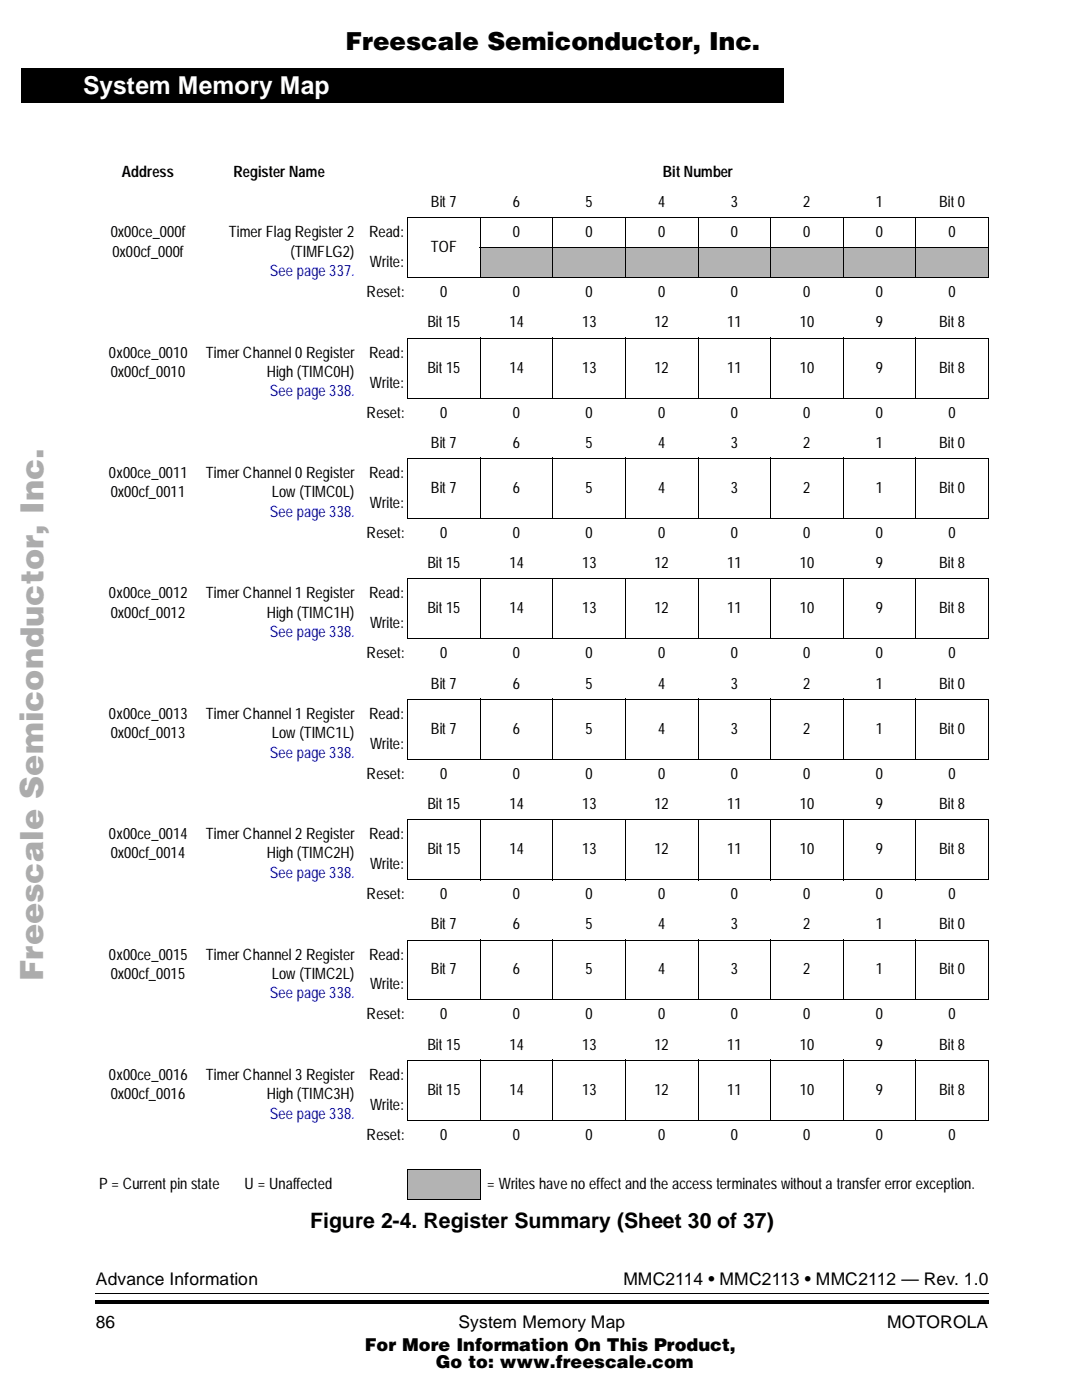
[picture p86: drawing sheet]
<svg xmlns="http://www.w3.org/2000/svg" width="216mm" height="279mm" viewBox="0 0 216 279" stroke-linecap="round" stroke-linejoin="round" font-family="sans-serif">
<defs><g id="words">
<text font-size="6.4" fill="#acacac" x="8.6" y="195.5" transform="rotate(-90 8.6 195.5)">Freescale Semiconductor, Inc...</text>
<text font-size="4.9" x="68.8" y="9.9">Freescale Semiconductor, Inc.</text>
<text font-size="4.9" fill="#fff" x="16.5" y="18.7">System Memory Map</text>
<text font-size="4.2" x="61.8" y="244.8">Figure 2-4. Register Summary (Sheet 30 of 37)</text>
<g font-size="3.5">
<text x="19.1" y="256">Advance Information</text>
<text x="124.2" y="256">MMC2114 • MMC2113 • MMC2112 — Rev. 1.0</text>
<text x="19.1" y="264.7">86</text>
<text x="72.7" y="269.2">For More Information On This Product,</text>
<text x="91.3" y="264.7">System Memory Map</text>
<text x="176.7" y="264.7">MOTOROLA</text>
<text x="86.8" y="272.8">Go to: www.freescale.com</text>
</g>
<g font-size="3.1">
<text x="24.2" y="35.3">Address</text>
<text x="46.5" y="35.3">Register Name</text>
<text x="132" y="35.3">Bit Number</text>
<text x="85.8" y="41.3">Bit 7</text>
<text x="102.1" y="41.3">6</text>
<text x="116.6" y="41.3">5</text>
<text x="131.1" y="41.3">4</text>
<text x="145.6" y="41.3">3</text>
<text x="160" y="41.3">2</text>
<text x="174.4" y="41.3">1</text>
<text x="187.1" y="41.3">Bit 0</text>
<text x="22" y="47.2">0x00ce_000f</text>
<text x="45.6" y="47.2">Timer Flag Register 2</text>
<text x="73.5" y="47.2">Read:</text>
<text x="102.1" y="47.2">0</text>
<text x="116.6" y="47.2">0</text>
<text x="131.1" y="47.2">0</text>
<text x="145.6" y="47.2">0</text>
<text x="160" y="47.2">0</text>
<text x="174.4" y="47.2">0</text>
<text x="188.9" y="47.2">0</text>
<text x="22.4" y="51.1">0x00cf_000f</text>
<text x="57.9" y="51.1">(TIMFLG2)</text>
<text x="73.7" y="53.3">Write:</text>
<text x="85.8" y="50.3">TOF</text>
<text x="73" y="59.3">Reset:</text>
<text x="87.7" y="59.3">0</text>
<text x="102.1" y="59.3">0</text>
<text x="116.6" y="59.3">0</text>
<text x="131.1" y="59.3">0</text>
<text x="145.6" y="59.3">0</text>
<text x="160" y="59.3">0</text>
<text x="174.4" y="59.3">0</text>
<text x="188.9" y="59.3">0</text>
<text x="85.1" y="65.3">Bit 15</text>
<text x="101.5" y="65.3">14</text>
<text x="115.9" y="65.3">13</text>
<text x="130.3" y="65.3">12</text>
<text x="144.8" y="65.3">11</text>
<text x="159.3" y="65.3">10</text>
<text x="174.5" y="65.3">9</text>
<text x="187.1" y="65.3">Bit 8</text>
<text x="21.7" y="71.3">0x00ce_0010</text>
<text x="41" y="71.3">Timer Channel 0 Register</text>
<text x="73.5" y="71.3">Read:</text>
<text x="22" y="75.2">0x00cf_0010</text>
<text x="53.1" y="75.2">High (TIMC0H)</text>
<text x="73.7" y="77.3">Write:</text>
<text x="85.1" y="74.2">Bit 15</text>
<text x="101.5" y="74.2">14</text>
<text x="115.9" y="74.2">13</text>
<text x="130.3" y="74.2">12</text>
<text x="144.8" y="74.2">11</text>
<text x="159.3" y="74.2">10</text>
<text x="174.5" y="74.2">9</text>
<text x="187.1" y="74.2">Bit 8</text>
<text x="73" y="83.2">Reset:</text>
<text x="87.7" y="83.2">0</text>
<text x="102.1" y="83.2">0</text>
<text x="116.6" y="83.2">0</text>
<text x="131.1" y="83.2">0</text>
<text x="145.6" y="83.2">0</text>
<text x="160" y="83.2">0</text>
<text x="174.4" y="83.2">0</text>
<text x="188.9" y="83.2">0</text>
<text x="85.8" y="89.2">Bit 7</text>
<text x="102.1" y="89.2">6</text>
<text x="116.6" y="89.2">5</text>
<text x="131.1" y="89.2">4</text>
<text x="145.6" y="89.2">3</text>
<text x="160" y="89.2">2</text>
<text x="174.4" y="89.2">1</text>
<text x="187.1" y="89.2">Bit 0</text>
<text x="21.7" y="95.2">0x00ce_0011</text>
<text x="41" y="95.2">Timer Channel 0 Register</text>
<text x="73.5" y="95.2">Read:</text>
<text x="22" y="99.1">0x00cf_0011</text>
<text x="54.1" y="99.1">Low (TIMC0L)</text>
<text x="73.7" y="101.3">Write:</text>
<text x="85.8" y="98.3">Bit 7</text>
<text x="102.1" y="98.3">6</text>
<text x="116.6" y="98.3">5</text>
<text x="131.1" y="98.3">4</text>
<text x="145.6" y="98.3">3</text>
<text x="160" y="98.3">2</text>
<text x="174.4" y="98.3">1</text>
<text x="187.1" y="98.3">Bit 0</text>
<text x="73" y="107.3">Reset:</text>
<text x="87.7" y="107.3">0</text>
<text x="102.1" y="107.3">0</text>
<text x="116.6" y="107.3">0</text>
<text x="131.1" y="107.3">0</text>
<text x="145.6" y="107.3">0</text>
<text x="160" y="107.3">0</text>
<text x="174.4" y="107.3">0</text>
<text x="188.9" y="107.3">0</text>
<text x="85.1" y="113.3">Bit 15</text>
<text x="101.5" y="113.3">14</text>
<text x="115.9" y="113.3">13</text>
<text x="130.3" y="113.3">12</text>
<text x="144.8" y="113.3">11</text>
<text x="159.3" y="113.3">10</text>
<text x="174.5" y="113.3">9</text>
<text x="187.1" y="113.3">Bit 8</text>
<text x="21.7" y="119.2">0x00ce_0012</text>
<text x="41" y="119.2">Timer Channel 1 Register</text>
<text x="73.5" y="119.2">Read:</text>
<text x="22" y="123.1">0x00cf_0012</text>
<text x="53.1" y="123.1">High (TIMC1H)</text>
<text x="73.7" y="125.2">Write:</text>
<text x="85.1" y="122.3">Bit 15</text>
<text x="101.5" y="122.3">14</text>
<text x="115.9" y="122.3">13</text>
<text x="130.3" y="122.3">12</text>
<text x="144.8" y="122.3">11</text>
<text x="159.3" y="122.3">10</text>
<text x="174.5" y="122.3">9</text>
<text x="187.1" y="122.3">Bit 8</text>
<text x="73" y="131.2">Reset:</text>
<text x="87.7" y="131.2">0</text>
<text x="102.1" y="131.2">0</text>
<text x="116.6" y="131.2">0</text>
<text x="131.1" y="131.2">0</text>
<text x="145.6" y="131.2">0</text>
<text x="160" y="131.2">0</text>
<text x="174.4" y="131.2">0</text>
<text x="188.9" y="131.2">0</text>
<text x="85.8" y="137.2">Bit 7</text>
<text x="102.1" y="137.2">6</text>
<text x="116.6" y="137.2">5</text>
<text x="131.1" y="137.2">4</text>
<text x="145.6" y="137.2">3</text>
<text x="160" y="137.2">2</text>
<text x="174.4" y="137.2">1</text>
<text x="187.1" y="137.2">Bit 0</text>
<text x="21.7" y="143.3">0x00ce_0013</text>
<text x="41" y="143.3">Timer Channel 1 Register</text>
<text x="73.5" y="143.3">Read:</text>
<text x="22" y="147.1">0x00cf_0013</text>
<text x="54.1" y="147.1">Low (TIMC1L)</text>
<text x="73.7" y="149.3">Write:</text>
<text x="85.8" y="146.2">Bit 7</text>
<text x="102.1" y="146.2">6</text>
<text x="116.6" y="146.2">5</text>
<text x="131.1" y="146.2">4</text>
<text x="145.6" y="146.2">3</text>
<text x="160" y="146.2">2</text>
<text x="174.4" y="146.2">1</text>
<text x="187.1" y="146.2">Bit 0</text>
<text x="73" y="155.3">Reset:</text>
<text x="87.7" y="155.3">0</text>
<text x="102.1" y="155.3">0</text>
<text x="116.6" y="155.3">0</text>
<text x="131.1" y="155.3">0</text>
<text x="145.6" y="155.3">0</text>
<text x="160" y="155.3">0</text>
<text x="174.4" y="155.3">0</text>
<text x="188.9" y="155.3">0</text>
<text x="85.1" y="161.2">Bit 15</text>
<text x="101.5" y="161.2">14</text>
<text x="115.9" y="161.2">13</text>
<text x="130.3" y="161.2">12</text>
<text x="144.8" y="161.2">11</text>
<text x="159.3" y="161.2">10</text>
<text x="174.5" y="161.2">9</text>
<text x="187.1" y="161.2">Bit 8</text>
<text x="21.7" y="167.2">0x00ce_0014</text>
<text x="41" y="167.2">Timer Channel 2 Register</text>
<text x="73.5" y="167.2">Read:</text>
<text x="22" y="171.1">0x00cf_0014</text>
<text x="53.1" y="171.1">High (TIMC2H)</text>
<text x="73.7" y="173.2">Write:</text>
<text x="85.1" y="170.3">Bit 15</text>
<text x="101.5" y="170.3">14</text>
<text x="115.9" y="170.3">13</text>
<text x="130.3" y="170.3">12</text>
<text x="144.8" y="170.3">11</text>
<text x="159.3" y="170.3">10</text>
<text x="174.5" y="170.3">9</text>
<text x="187.1" y="170.3">Bit 8</text>
<text x="73" y="179.2">Reset:</text>
<text x="87.7" y="179.2">0</text>
<text x="102.1" y="179.2">0</text>
<text x="116.6" y="179.2">0</text>
<text x="131.1" y="179.2">0</text>
<text x="145.6" y="179.2">0</text>
<text x="160" y="179.2">0</text>
<text x="174.4" y="179.2">0</text>
<text x="188.9" y="179.2">0</text>
<text x="85.8" y="185.2">Bit 7</text>
<text x="102.1" y="185.2">6</text>
<text x="116.6" y="185.2">5</text>
<text x="131.1" y="185.2">4</text>
<text x="145.6" y="185.2">3</text>
<text x="160" y="185.2">2</text>
<text x="174.4" y="185.2">1</text>
<text x="187.1" y="185.2">Bit 0</text>
<text x="21.7" y="191.3">0x00ce_0015</text>
<text x="41" y="191.3">Timer Channel 2 Register</text>
<text x="73.5" y="191.3">Read:</text>
<text x="22" y="195.1">0x00cf_0015</text>
<text x="54.1" y="195.1">Low (TIMC2L)</text>
<text x="73.7" y="197.2">Write:</text>
<text x="85.8" y="194.2">Bit 7</text>
<text x="102.1" y="194.2">6</text>
<text x="116.6" y="194.2">5</text>
<text x="131.1" y="194.2">4</text>
<text x="145.6" y="194.2">3</text>
<text x="160" y="194.2">2</text>
<text x="174.4" y="194.2">1</text>
<text x="187.1" y="194.2">Bit 0</text>
<text x="73" y="203.2">Reset:</text>
<text x="87.7" y="203.2">0</text>
<text x="102.1" y="203.2">0</text>
<text x="116.6" y="203.2">0</text>
<text x="131.1" y="203.2">0</text>
<text x="145.6" y="203.2">0</text>
<text x="160" y="203.2">0</text>
<text x="174.4" y="203.2">0</text>
<text x="188.9" y="203.2">0</text>
<text x="85.1" y="209.2">Bit 15</text>
<text x="101.5" y="209.2">14</text>
<text x="115.9" y="209.2">13</text>
<text x="130.3" y="209.2">12</text>
<text x="144.8" y="209.2">11</text>
<text x="159.3" y="209.2">10</text>
<text x="174.5" y="209.2">9</text>
<text x="187.1" y="209.2">Bit 8</text>
<text x="21.7" y="215.2">0x00ce_0016</text>
<text x="41" y="215.2">Timer Channel 3 Register</text>
<text x="73.5" y="215.2">Read:</text>
<text x="22" y="219.1">0x00cf_0016</text>
<text x="53.1" y="219.1">High (TIMC3H)</text>
<text x="73.7" y="221.2">Write:</text>
<text x="85.1" y="218.2">Bit 15</text>
<text x="101.5" y="218.2">14</text>
<text x="115.9" y="218.2">13</text>
<text x="130.3" y="218.2">12</text>
<text x="144.8" y="218.2">11</text>
<text x="159.3" y="218.2">10</text>
<text x="174.5" y="218.2">9</text>
<text x="187.1" y="218.2">Bit 8</text>
<text x="73" y="227.2">Reset:</text>
<text x="87.7" y="227.2">0</text>
<text x="102.1" y="227.2">0</text>
<text x="116.6" y="227.2">0</text>
<text x="131.1" y="227.2">0</text>
<text x="145.6" y="227.2">0</text>
<text x="160" y="227.2">0</text>
<text x="174.4" y="227.2">0</text>
<text x="188.9" y="227.2">0</text>
<text x="19.8" y="237">P = Current pin state</text>
<text x="48.7" y="237">U = Unaffected</text>
<text x="97.1" y="237">= Writes have no effect and the access terminates without a transfer error exception.</text>
</g>
<g font-size="3.1" fill="#00f">
<text x="53.7" y="55">See page 337.</text>
<text x="53.7" y="79">See page 338.</text>
<text x="53.7" y="103">See page 338.</text>
<text x="53.7" y="127">See page 338.</text>
<text x="53.7" y="151">See page 338.</text>
<text x="53.7" y="175">See page 338.</text>
<text x="53.7" y="199">See page 338.</text>
<text x="53.7" y="223">See page 338.</text>
</g>
</g></defs>
<path d="M19 257.7l.1 .2zM19 259.1l.1 .7zM19.1 259.1h177.8v.7h-177.8zM196.9 257.7v.2zM196.9 259.1v.7z" fill="#000"/>
<path d="M19.1 257.8h177.8" fill="none" stroke="#000" stroke-width=".2"/>
<path d="M9.5 13.6h6.3v248.9h-6.3z" fill="#fff"/>
<path d="M4.3 13.6h151.9v6.9h-151.9zM4.3 13.6h151.9v1.7h-151.9z" fill="#000"/>
<g fill="#b3b3b3">
<path d="M95.6 49.4h14.4v5.9h-14.4z"/>
<path d="M110.1 49.4h14.4v5.9h-14.4z"/>
<path d="M124.6 49.4h14.4v5.9h-14.4z"/>
<path d="M139.1 49.4h14.3v5.9h-14.3z"/>
<path d="M153.5 49.4h14.3v5.9h-14.3z"/>
<path d="M167.9 49.4h14.4v5.9h-14.4z"/>
<path d="M182.4 49.4h14.4v5.9h-14.4z"/>
<path d="M81.2 233.2h14.3v5.8h-14.3z"/>
</g>
<g fill="none" stroke="#000" stroke-width=".2">
<path d="M81.1 43.4h115.9M81.1 55.4h115.9M81.2 43.5v11.8M95.5 49.4h101.5M95.6 43.3v12.2M110.1 43.3v12.2M124.6 43.3v12.2M139.1 43.3v12.2M153.5 43.3v12.2M167.9 43.3v12.2M182.4 43.3v12.2M196.9 43.5v11.8"/>
<path d="M81.1 67.4h115.9M81.1 79.4h115.9M81.2 67.5v11.8M95.6 67.3v12.2M110.1 67.3v12.2M124.6 67.3v12.2M139.1 67.3v12.2M153.5 67.3v12.2M167.9 67.3v12.2M182.4 67.3v12.2M196.9 67.5v11.8M81.1 91.4h115.9"/>
<path d="M81.2 91.4v11.9M95.6 91.3v12.2M110.1 91.3v12.2M124.6 91.3v12.2M139.1 91.3v12.2M153.5 91.3v12.2M167.9 91.3v12.2M182.4 91.3v12.2M196.9 91.4v11.9M81.1 103.4h115.9M81.1 115.4h115.9M81.2 115.5v11.8"/>
<path d="M95.6 115.3v12.1M110.1 115.3v12.1M124.6 115.3v12.1M139.1 115.3v12.1M153.5 115.3v12.1M167.9 115.3v12.1M182.4 115.3v12.1M196.9 115.5v11.8M81.1 127.3h115.9M81.1 139.4h115.9M81.2 139.4v11.9M95.6 139.3v12.2"/>
<path d="M110.1 139.3v12.2M124.6 139.3v12.2M139.1 139.3v12.2M153.5 139.3v12.2M167.9 139.3v12.2M182.4 139.3v12.2M196.9 139.4v11.9M81.1 151.4h115.9M81.1 163.3h115.9M81.1 175.3h115.9M81.2 163.4v11.9M95.6 163.2v12.2"/>
<path d="M110.1 163.2v12.2M124.6 163.2v12.2M139.1 163.2v12.2M153.5 163.2v12.2M167.9 163.2v12.2M182.4 163.2v12.2M196.9 163.4v11.9M81.1 187.4h115.9M81.1 199.3h115.9M81.2 187.4v11.8M95.6 187.3v12.1M110.1 187.3v12.1"/>
<path d="M124.6 187.3v12.1M139.1 187.3v12.1M153.5 187.3v12.1M167.9 187.3v12.1M182.4 187.3v12.1M196.9 187.4v11.8M81.1 211.3h115.9M81.2 211.4v11.9M95.6 211.2v12.2M110.1 211.2v12.2M124.6 211.2v12.2M139.1 211.2v12.2"/>
<path d="M153.5 211.2v12.2M167.9 211.2v12.2M182.4 211.2v12.2M196.9 211.4v11.9M81.1 223.3h115.9M81.1 233.2h14.6M81.1 239.1h14.6M81.2 233.3v5.7M95.6 233.3v5.7"/>
</g>
<use href="#words"/>
</svg>
